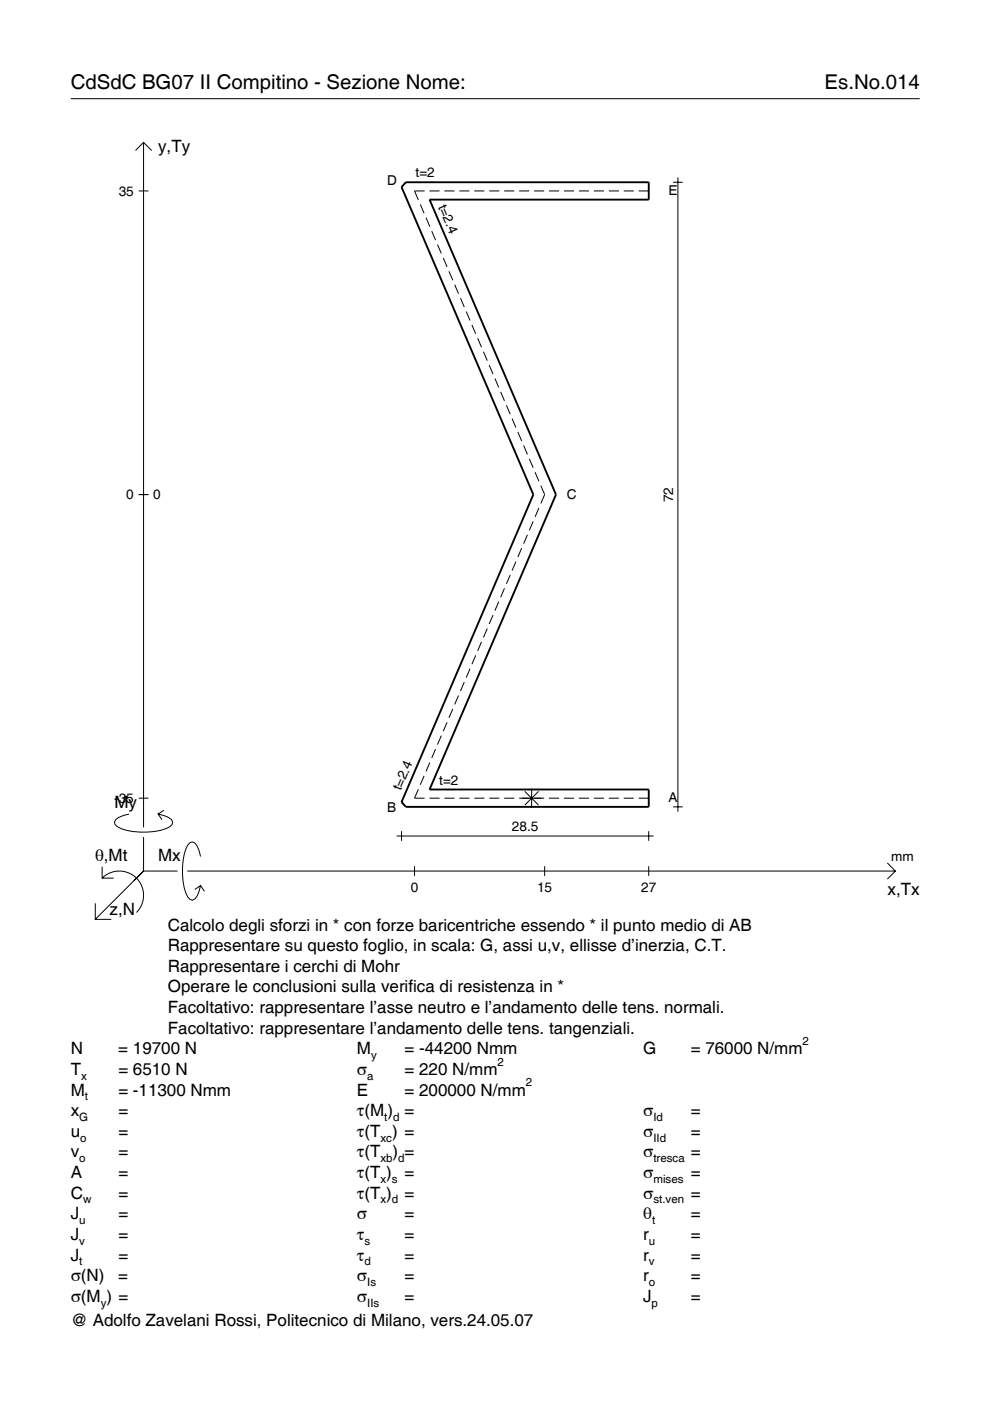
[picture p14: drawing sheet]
<svg xmlns="http://www.w3.org/2000/svg" width="210mm" height="297mm" viewBox="0 0 210 297" stroke-linecap="round" stroke-linejoin="round" font-family="sans-serif">
<defs><g id="words">
<g font-size="4.3">
<text x="15" y="18.9">CdSdC BG07 II Compitino - Sezione Nome:</text>
<text x="174.8" y="18.9">Es.No.014</text>
</g>
<g font-size="3.6">
<text x="33.5" y="32.3">y,Ty</text>
<text x="24.3" y="171.3">My</text>
<text x="20.1" y="182.6">θ,Mt</text>
<text x="33.5" y="182.6">Mx</text>
<text x="188.2" y="189.8">x,Tx</text>
<text x="23.2" y="193.9">z,N</text>
<text x="35.6" y="197.3">Calcolo degli sforzi in * con forze baricentriche essendo * il punto medio di AB</text>
<text x="35.6" y="201.7">Rappresentare su questo foglio, in scala: G, assi u,v, ellisse d’inerzia, C.T.</text>
<text x="35.6" y="206">Rappresentare i cerchi di Mohr</text>
<text x="35.6" y="210.4">Operare le conclusioni sulla verifica di resistenza in *</text>
<text x="35.6" y="214.8">Facoltativo: rappresentare l’asse neutro e l’andamento delle tens. normali.</text>
<text x="35.6" y="219.2">Facoltativo: rappresentare l’andamento delle tens. tangenziali.</text>
<text x="15" y="223.5">N</text>
<text x="15" y="227.9">T</text>
<text x="25.1" y="223.5">= 19700 N</text>
<text x="25.1" y="227.9">= 6510 N</text>
<text x="75.7" y="227.9">σ</text>
<text x="75.7" y="223.5">M</text>
<text x="85.8" y="223.5">= -44200 Nmm</text>
<text x="85.8" y="227.9">= 220 N/mm</text>
<text x="136.4" y="223.5">G</text>
<text x="146.5" y="223.5">= 76000 N/mm</text>
<text x="15" y="232.3">M</text>
<text x="25.1" y="232.3">= -11300 Nmm</text>
<text x="75.7" y="232.3">E</text>
<text x="85.8" y="232.3">= 200000 N/mm</text>
<text x="15" y="236.7">x</text>
<text x="25.1" y="236.7">=</text>
<text x="75.7" y="236.7">τ(M ) =</text>
<text x="136.4" y="236.7">σ</text>
<text x="146.5" y="236.7">=</text>
<text x="15" y="241">u</text>
<text x="15" y="245.4">v</text>
<text x="25.1" y="241">=</text>
<text x="25.1" y="245.4">=</text>
<text x="75.7" y="241">τ(T ) =</text>
<text x="75.7" y="245.4">τ(T</text>
<text x="83.3" y="245.4">) =</text>
<text x="136.4" y="241">σ</text>
<text x="136.4" y="245.4">σ</text>
<text x="146.5" y="241">=</text>
<text x="146.5" y="245.4">=</text>
<text x="15" y="249.8">A</text>
<text x="25.1" y="249.8">=</text>
<text x="75.7" y="249.8">τ(T )</text>
<text x="85.8" y="249.8">=</text>
<text x="136.4" y="249.8">σ</text>
<text x="146.5" y="249.8">=</text>
<text x="15" y="254.2">C</text>
<text x="25.1" y="254.2">=</text>
<text x="75.7" y="254.2">τ(T )</text>
<text x="85.8" y="254.2">=</text>
<text x="136.4" y="254.2">σ</text>
<text x="146.5" y="254.2">=</text>
<text x="15" y="258.5">J</text>
<text x="15" y="262.9">J</text>
<text x="25.1" y="258.5">=</text>
<text x="25.1" y="262.9">=</text>
<text x="75.7" y="258.5">σ</text>
<text x="75.7" y="262.9">τ</text>
<text x="85.8" y="258.5">=</text>
<text x="85.8" y="262.9">=</text>
<text x="136.4" y="258.5">θ</text>
<text x="136.4" y="262.9">r</text>
<text x="146.5" y="258.5">=</text>
<text x="146.5" y="262.9">=</text>
<text x="15" y="267.3">J</text>
<text x="25.1" y="267.3">=</text>
<text x="75.7" y="267.3">τ</text>
<text x="85.8" y="267.3">=</text>
<text x="136.4" y="267.3">r</text>
<text x="146.5" y="267.3">=</text>
<text x="15" y="271.7">σ(N)</text>
<text x="25.1" y="271.7">=</text>
<text x="75.7" y="271.7">σ</text>
<text x="85.8" y="271.7">=</text>
<text x="136.4" y="271.7">r</text>
<text x="146.5" y="271.7">=</text>
<text x="15" y="276">σ(M ) =</text>
<text x="15" y="281.2">@ Adolfo Zavelani Rossi, Politecnico di Milano, vers.24.05.07</text>
<text x="75.7" y="276">σ</text>
<text x="85.8" y="276">=</text>
<text x="136.4" y="276">J</text>
<text x="146.5" y="276">=</text>
</g>
<g font-size="2.9">
<text x="25.2" y="41.5">35</text>
<text x="82.1" y="39.3">D</text>
<text x="88.1" y="37.6">t=2</text>
<text x="141.7" y="41.4">E</text>
<text x="92.8" y="43.8" transform="rotate(67 92.8 43.8)">t=2.4</text>
<text x="26.8" y="105.9">0</text>
<text x="32.5" y="105.9">0</text>
<text x="120.2" y="105.8">C</text>
<text x="142.7" y="106.5" transform="rotate(-90 142.7 106.5)">72</text>
<text x="85" y="167.8" transform="rotate(-67 85 167.8)">t=2.4</text>
<text x="93.1" y="166.4">t=2</text>
<text x="24.2" y="170.2">-35</text>
<text x="82.1" y="172.2">B</text>
<text x="141.7" y="170.1">A</text>
<text x="108.5" y="176.2">28.5</text>
<text x="189" y="182.6">mm</text>
<text x="87.1" y="189.1">0</text>
<text x="113.9" y="189.1">15</text>
<text x="135.9" y="189.1">27</text>
</g>
<g font-size="2.4">
<text x="170.2" y="221.5">2</text>
<text x="78.7" y="224.5">y</text>
<text x="105.5" y="225.9">2</text>
<text x="17.2" y="228.9">x</text>
<text x="18" y="233.3">t</text>
<text x="77.9" y="228.9">a</text>
<text x="111.5" y="230.3">2</text>
<text x="16.8" y="237.7">G</text>
<text x="81.5" y="237.7">t d</text>
<text x="138.5" y="237.7">Id</text>
<text x="17" y="242">o</text>
<text x="80.7" y="242">xc</text>
<text x="138.5" y="242">IId</text>
<text x="16.8" y="246.4">o</text>
<text x="80.7" y="246.4">xb d</text>
<text x="80.7" y="250.8">x s</text>
<text x="138.5" y="246.4">tresca</text>
<text x="138.5" y="250.8">mises</text>
<text x="17.6" y="255.2">w</text>
<text x="80.7" y="255.2">x d</text>
<text x="138.5" y="255.2">st.ven</text>
<text x="16.8" y="259.5">u</text>
<text x="16.8" y="263.9">v</text>
<text x="77.3" y="263.9">s</text>
<text x="137.6" y="263.9">u</text>
<text x="138.2" y="259.5">t</text>
<text x="16.8" y="268.3">t</text>
<text x="77.3" y="268.3">d</text>
<text x="137.6" y="268.3">v</text>
<text x="77.9" y="272.7">Is</text>
<text x="137.6" y="272.7">o</text>
<text x="21.4" y="277">y</text>
<text x="77.9" y="277">IIs</text>
<text x="138.2" y="277">p</text>
</g>
</g></defs>
<g fill="none" stroke="#000" stroke-width=".21">
<path d="M15 20.9h180M28.7 31.9l1.7-1.7 1.8 1.7M30.4 30.2v145.2M142.7 38.6h2.1M143.7 37.6v134.5M29.4 40.5h2.1M89.1 43.3l.8 1.9M90 40.5h-2.1l.8 1.9M90.3 46.2l.8 1.9M91.1 40.5h2.1M91.5 49l.8 1.9M92.8 51.8l.8 1.9"/>
<path d="M94 54.7l.8 1.9M94.2 40.5h2.2M95.2 57.5l.8 1.9M97.4 40.5h2.1M100.6 40.5h2.1M103.7 40.5h2.2M106.9 40.5h2.1M110.1 40.5h2.1M113.2 40.5h2.2M116.4 40.5h2.1M119.6 40.5h2.1M122.7 40.5h2.2"/>
<path d="M125.9 40.5h2.1M129.1 40.5h2.1M132.2 40.5h2.2M135.4 40.5h2.1M96.4 60.4l.8 1.9M97.6 63.2l.8 1.9M98.8 66l.9 1.9M100.1 68.9l.8 1.9M101.3 71.7l.8 1.9M102.5 74.6l.8 1.9M103.7 77.4l.8 1.9M104.9 80.2l.8 1.9"/>
<path d="M106.1 83.1l.9 1.9M107.4 85.9l.8 1.9M108.6 88.8l.8 1.9M109.8 91.6l.8 1.9M111 94.4l.8 1.9M112.2 97.3l.8 1.9M29.4 104.9h2.1M109.4 119.1l-.8 1.9M110.6 116.2l-.8 1.9M111.8 113.4l-.8 1.9M113 110.5l-.8 1.9M113.4 100.1l.9 1.9"/>
<path d="M114.3 107.7l-.9 1.9M114.7 103l.8 1.9-.8 1.9M100.9 138.9l-.8 1.9M102.1 136.1l-.8 1.9M103.3 133.3l-.8 1.9M104.5 130.4l-.8 1.9M105.7 127.6l-.8 1.9M107 124.7l-.9 1.9M108.2 121.9l-.8 1.9M92.3 158.8l-.8 1.9M93.6 156l-.8 1.9M94.8 153.1l-.8 1.9"/>
<path d="M96 150.3l-.8 1.9M97.2 147.5l-.8 1.9M98.4 144.6l-.8 1.9M99.7 141.8l-.9 1.9M27.3 172.6a3.6 3.6 0 0 0-3 1.7l.1 .5a5.7 5.7 0 0 0 3.8 1.5 13.3 13.3 0 0 0 7.8-1l.5-.5 .1-.5a3.6 3.6 0 0 0-3.1-1.7l.8 1.2M29.4 169.2h2.1M30.4 177.5v7.2M34.7 171.8l-1.2 .8M84.1 177.3h54.5M85.1 176.2v2.1M88.7 167.3l-.8 1.9h2.1M89.9 164.5l-.8 1.9"/>
<path d="M91.1 169.2h2.1M91.1 161.7l-.8 1.9M94.2 169.2h2.2M97.4 169.2h2.1M100.6 169.2h2.1M103.7 169.2h2.2M106.9 169.2h2.1M110.1 169.2h5.3M111.3 167.8l2.9 2.9M112.7 167.2v4.1M114.2 167.8l-2.9 2.9M116.4 169.2h2.1"/>
<path d="M119.6 169.2h2.1M122.7 169.2h2.2M125.9 169.2h2.1M129.1 169.2h2.1M132.2 169.2h2.2M135.4 169.2h2.1M137.5 176.2v2.1M142.7 171.1h2.1M20.2 191.5v3.4h3.4M21.7 186.2a5.1 5.1 0 0 1 7.2 0 5.1 5.1 0 0 1 0 7.3M21.7 183.8v2.4h2.4M30.4 184.7l-10.2 10.2"/>
<path d="M30.4 184.7l-2 2M30.4 184.7h7.2M39.7 184.7h150.1M42.5 181.6a3.6 3.6 0 0 0-1.7-3.1l-.5 .1a5.7 5.7 0 0 0-1.5 3.8 13.3 13.3 0 0 0 1 7.8l.5 .5 .5 .2a3.6 3.6 0 0 0 1.7-3.1l-1.2 .8M42.5 187.8l.8 1.2M87.9 183.7v2M115.5 183.7v2M137.5 183.7v2M188.1 183l1.7 1.7-1.7 1.7"/>
</g>
<path d="M86 38.6h51.5v3.7h-46.4l26.8 62.6-26.8 62.5h46.4v3.7h-51.5l-.9-1 28-65.2-28-65.2z" fill="none" stroke="#000" stroke-width=".4"/>
<use href="#words"/>
</svg>
